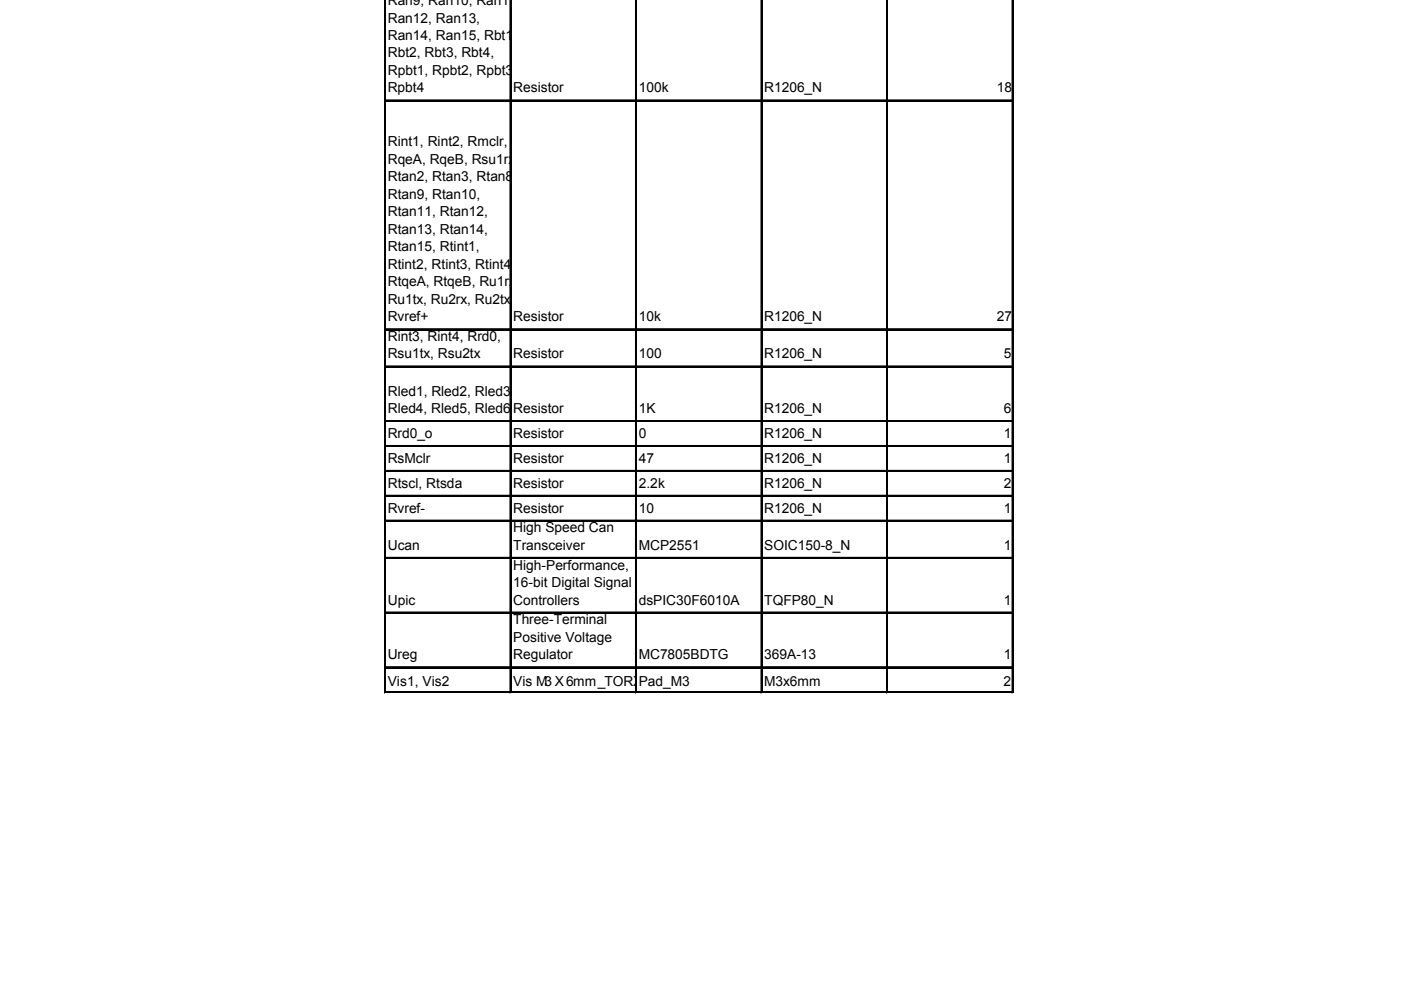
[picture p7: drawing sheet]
<svg xmlns="http://www.w3.org/2000/svg" width="297mm" height="210mm" viewBox="0 0 297 210" stroke-linecap="round" stroke-linejoin="round" font-family="sans-serif">
<defs><g id="words">
<g font-size="2.9">
<text x="82.2" y="1.1">Ran9, Ran10, Ran11,</text>
<text x="82.2" y="4.8">Ran12, Ran13,</text>
<text x="82.2" y="8.5">Ran14, Ran15, Rbt1,</text>
<text x="82.2" y="12.2">Rbt2, Rbt3, Rbt4,</text>
<text x="82.2" y="15.9">Rpbt1, Rpbt2, Rpbt3,</text>
<text x="82.2" y="19.6">Rpbt4</text>
<text x="108.8" y="19.6">Resistor</text>
<text x="135.4" y="19.6">100k</text>
<text x="162.1" y="19.6">R1206_N</text>
<text x="211.4" y="19.6">18</text>
<text x="82.2" y="31.1">Rint1, Rint2, Rmclr,</text>
<text x="82.2" y="34.8">RqeA, RqeB, Rsu1rx</text>
<text x="82.2" y="38.5">Rtan2, Rtan3, Rtan8,</text>
<text x="82.2" y="42.2">Rtan9, Rtan10,</text>
<text x="82.2" y="45.9">Rtan11, Rtan12,</text>
<text x="82.2" y="49.6">Rtan13, Rtan14,</text>
<text x="82.2" y="53.3">Rtan15, Rtint1,</text>
<text x="82.2" y="57">Rtint2, Rtint3, Rtint4,</text>
<text x="82.2" y="60.7">RtqeA, RtqeB, Ru1rx,</text>
<text x="82.2" y="64.4">Ru1tx, Ru2rx, Ru2tx</text>
<text x="108.3" y="64.4">,</text>
<text x="82.2" y="68.1">Rvref+</text>
<text x="108.8" y="68.1">Resistor</text>
<text x="135.4" y="68.1">10k</text>
<text x="162.1" y="68.1">R1206_N</text>
<text x="211.4" y="68.1">27</text>
<text x="82.2" y="72.3">Rint3, Rint4, Rrd0,</text>
<text x="82.2" y="76">Rsu1tx, Rsu2tx</text>
<text x="108.8" y="76">Resistor</text>
<text x="135.4" y="76">100</text>
<text x="162.1" y="76">R1206_N</text>
<text x="212.8" y="76">5</text>
<text x="82.2" y="83.9">Rled1, Rled2, Rled3,</text>
<text x="82.2" y="87.6">Rled4, Rled5, Rled6</text>
<text x="108.8" y="87.6">Resistor</text>
<text x="135.4" y="87.6">1K</text>
<text x="162.1" y="87.6">R1206_N</text>
<text x="212.8" y="87.6">6</text>
<text x="82.2" y="92.9">Rrd0_o</text>
<text x="108.8" y="92.9">Resistor</text>
<text x="135.4" y="92.9">0</text>
<text x="162.1" y="92.9">R1206_N</text>
<text x="212.8" y="92.9">1</text>
<text x="82.2" y="98.1">RsMclr</text>
<text x="108.8" y="98.1">Resistor</text>
<text x="135.4" y="98.1">47</text>
<text x="162.1" y="98.1">R1206_N</text>
<text x="212.8" y="98.1">1</text>
<text x="82.2" y="103.4">Rtscl, Rtsda</text>
<text x="108.8" y="103.4">Resistor</text>
<text x="135.4" y="103.4">2.2k</text>
<text x="162.1" y="103.4">R1206_N</text>
<text x="212.8" y="103.4">2</text>
<text x="82.2" y="108.7">Rvref-</text>
<text x="108.8" y="108.7">Resistor</text>
<text x="108.8" y="112.9">High Speed Can</text>
<text x="135.4" y="108.7">10</text>
<text x="162.1" y="108.7">R1206_N</text>
<text x="212.8" y="108.7">1</text>
<text x="82.2" y="116.6">Ucan</text>
<text x="108.8" y="116.6">Transceiver</text>
<text x="135.4" y="116.6">MCP2551</text>
<text x="162.1" y="116.6">SOIC150-8_N</text>
<text x="212.8" y="116.6">1</text>
<text x="108.8" y="120.8">High-Performance,</text>
<text x="108.8" y="124.5">16-bit Digital Signal</text>
<text x="82.2" y="128.2">Upic</text>
<text x="108.8" y="128.2">Controllers</text>
<text x="135.4" y="128.2">dsPIC30F6010A</text>
<text x="162.1" y="128.2">TQFP80_N</text>
<text x="212.8" y="128.2">1</text>
<text x="108.8" y="132.4">Three-Terminal</text>
<text x="108.8" y="136.1">Positive Voltage</text>
<text x="82.2" y="139.8">Ureg</text>
<text x="108.8" y="139.8">Regulator</text>
<text x="135.4" y="139.8">MC7805BDTG</text>
<text x="162.1" y="139.8">369A-13</text>
<text x="212.8" y="139.8">1</text>
<text x="82.2" y="145.5">Vis1, Vis2</text>
<text x="108.8" y="145.5">Vis M3 X6mm_TORX_Tête6mm</text>
<text x="135.4" y="145.5">Pad_M3</text>
<text x="162.1" y="145.5">M3x6mm</text>
<text x="212.7" y="145.5">2</text>
</g>
</g></defs>
<g fill="none" stroke="#000" stroke-width=".21">
<path d="M81.5 -.1v147.1M108.1 -.1v147.1M134.7 -.1v147.1M161.3 -.1v147.1M188 -.1v147.1M214.6 -.1v147.1M81.8 21.2h133.1M81.8 69.7h133.1M81.8 77.6h133.1M81.8 89.2h133.1M81.8 94.5h133.1M81.8 99.7h133.1"/>
<path d="M81.8 105h133.1M81.8 110.3h133.1M81.8 118.2h133.1M81.8 129.8h133.1M81.8 141.4h133.1M81.8 146.6h133.1"/>
</g>
<path d="M81.7 -.1v147.1M108.3 -.1v147.1M134.9 -.1v147.1M161.5 -.1v147.1M188.1 -.1v147.1M214.7 -.1v147.1" fill="none" stroke="#000" stroke-width=".31"/>
<path d="M81.8 21.4h133.1M81.8 69.9h133.1M81.8 77.8h133.1M81.8 89.4h133.1M81.8 94.6h133.1M81.8 99.9h133.1M81.8 105.2h133.1M81.8 110.4h133.1M81.8 118.3h133.1M81.8 129.9h133.1M81.8 141.5h133.1M81.8 146.8h133.1" fill="none" stroke="#000" stroke-width=".35"/>
<use href="#words"/>
</svg>
